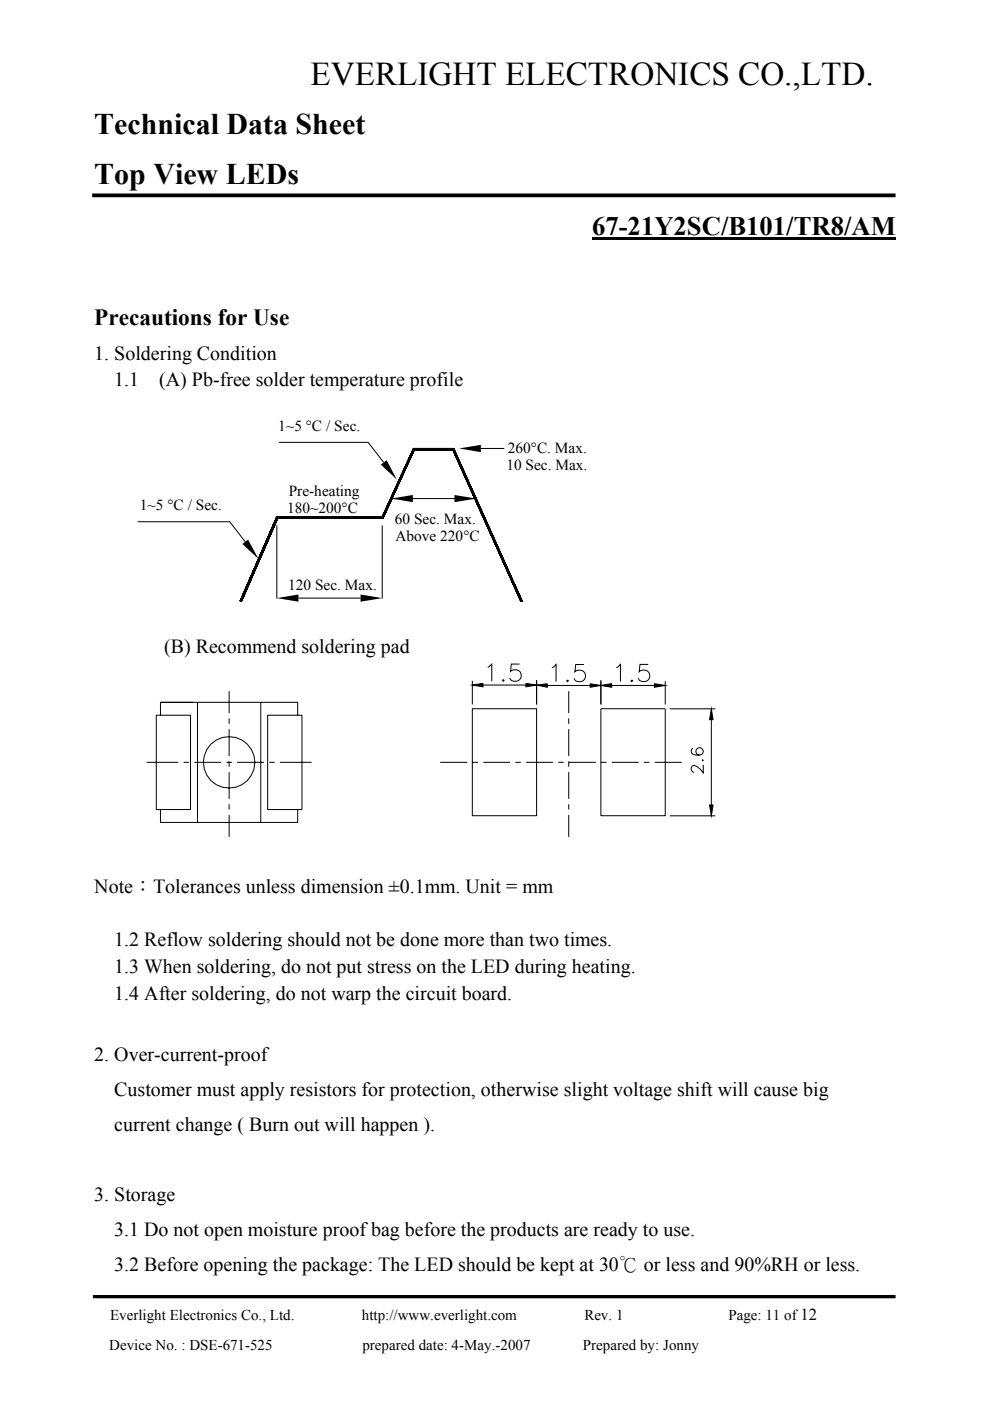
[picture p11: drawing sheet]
<svg xmlns="http://www.w3.org/2000/svg" width="210mm" height="297mm" viewBox="0 0 210 297" stroke-linecap="round" stroke-linejoin="round" font-family="sans-serif">
<defs><g id="words">
<text font-size="7" x="65.9" y="17.9">EVERLIGHT ELECTRONICS CO.,LTD.</text>
<g font-size="6.3">
<text x="20" y="28.4">Technical Data Sheet</text>
<text x="20" y="38.9">Top View LEDs</text>
</g>
<text font-size="5.7" x="125.6" y="49.7">67-21Y2SC/B101/TR8/AM</text>
<text font-size="4.9" x="20" y="68.9">Precautions for Use</text>
<g font-size="4.2">
<text x="20" y="76.3">1. Soldering Condition</text>
<text x="24.2" y="81.9">1.1</text>
<text x="33.8" y="81.9">(A) Pb-free solder temperature profile</text>
<text x="34.8" y="138.5">(B) Recommend soldering pad</text>
<text x="20" y="189.3">Note：Tolerances unless dimension ±0.1mm. Unit = mm</text>
<text x="24.2" y="200.6">1.2 Reflow soldering should not be done more than two times.</text>
<text x="24.2" y="206.3">1.3 When soldering, do not put stress on the LED during heating.</text>
<text x="24.2" y="211.9">1.4 After soldering, do not warp the circuit board.</text>
<text x="20" y="225">2. Over-current-proof</text>
<text x="24.2" y="232.4">Customer must apply resistors for protection, otherwise slight voltage shift will cause big</text>
<text x="24.2" y="239.8">current change ( Burn out will happen ).</text>
<text x="20" y="254.6">3. Storage</text>
<text x="24.2" y="262">3.1 Do not open moisture proof bag before the products are ready to use.</text>
<text x="24.2" y="269.4">3.2 Before opening the package: The LED should be kept at 30℃ or less and 90%RH or less.</text>
</g>
<g font-size="3.2">
<text x="59" y="91.4">1~5 °C / Sec.</text>
<text x="107.7" y="95.9">260°C. Max.</text>
<text x="107.4" y="99.6">10 Sec. Max.</text>
<text x="61.2" y="105.1">Pre-heating</text>
<text x="29.7" y="108.2">1~5 °C / Sec.</text>
<text x="60.9" y="108.8">180~200°C</text>
<text x="83.8" y="111.1">60 Sec. Max.</text>
<text x="83.9" y="114.8">Above 220°C</text>
<text x="61.1" y="125.2">120 Sec. Max.</text>
<text x="23.4" y="279.9">Everlight Electronics Co., Ltd.</text>
<text x="76.8" y="279.9">http://www.everlight.com</text>
<text x="123.9" y="279.9">Rev. 1</text>
<text x="154.5" y="279.9">Page: 11 of12</text>
<text x="23.2" y="286.3">Device No. : DSE-671-525</text>
<text x="76.9" y="286.3">prepared date: 4-May.-2007</text>
<text x="123.7" y="286.3">Prepared by: Jonny</text>
</g>
</g></defs>
<path d="M125.6 50.3h64.4v.6h-64.4z" fill="#000"/>
<path d="M19.7 274.9h170.2" fill="none" stroke="#000" stroke-width=".71" stroke-linecap="butt"/>
<path d="M19.6 41.4h170.3" fill="none" stroke="#000" stroke-width=".79" stroke-linecap="butt"/>
<path d="M28.4 135.6h127v47.4h-127z" fill="#fff"/>
<g fill="none" stroke="#000" stroke-width=".21">
<path d="M59.1 93.8h19l3.3 4.2M102 95.1h5M29.2 110.6h19.5l3.3 4.3M58.7 109.6h22.4l6.6-14.5h8.5l14.6 32.4-14.6-32.4h-8.5l-6.6 14.5h-22.4l-7.8 17.9zM58.7 111.4v15.5M58.8 109.7h22.3l6.7-14.5h8.4l14.5 32.3-14.5-32.3h-8.4l-6.7 14.5h-22.3l-7.8 17.8zM81.1 111.4v15.5M83 105.7h18M51 127.5l7.8-17.9h22.3l6.6-14.5h8.5l14.5 32.4M51 127.5l7.8-17.9h22.3l6.6-14.4h8.5l14.5 32.3M51 127.5l7.8-17.8h22.3l6.6-14.5h8.5l14.5 32.3M51.1 127.5l7.7-17.8h22.4l6.6-14.5h8.4l14.4 32.3"/>
<path d="M51.1 127.5l7.7-17.8h22.4l6.6-14.5h8.3l14.5 32.3M51.1 127.5l7.7-17.8h22.4l6.6-14.4h8.3l14.5 32.2M51.1 127.5l7.8-17.7h22.3l6.6-14.5h8.3l14.5 32.2M51.1 127.6l7.8-17.8h22.3l6.6-14.5h8.3l14.5 32.3M63.3 126.8h13.2M110.6 127.6l-14.5-32.3h-8.3l-6.6 14.5h-22.3l-7.7 17.8 7.7-17.8h22.3l6.6-14.4h8.3l14.4 32.2-14.4-32.2h-8.2l-6.7 14.4h-22.3l-7.7 17.8 7.7-17.7 22.3-.1 6.7-14.4h8.2l14.4 32.2-14.4-32.2h-8.2l-6.7 14.5h-22.3l-7.7 17.7M110.7 127.5l-14.5-32.4h-8.5l-6.6 14.5h-22.3l-7.9 17.9 7.8-17.9h22.4l6.6-14.5h8.5l14.6 32.4M33.1 151.6h7.3v20h-7.3zM34 151.6v-2.7h29.1v2.7M41.9 148.9v25.5M48.6 146.5v4.7M48.6 152.3v1.2"/>
<path d="M48.6 154.6v5.7M55.3 148.9v25.5M56.8 151.6h7.3v20h-7.3zM100.2 145.2l2.2-.3v.7zM100.2 150.3h13.6v22.7h-13.6zM100.2 144.3v5.1M102.4 145.2h9.1M103.4 141.5l.9-.7v3.6M106.7 144.1l.2 .2-.2 .1-.1-.1zM110.2 140.8h-1.7l-.2 1.5a1.29 1.29 0 0 1 1.9 0 1.29 1.29 0 0 1-.2 1.9 1.29 1.29 0 0 1-1.9-.5M111.5 144.9l2.3 .3-2.3 .4zM113.8 145.2l2.3-.2v.7z"/>
<path d="M113.8 144.2v5.2M116.1 145.3h9.1M117.1 141.6l.8-.7v3.6M120.4 144.2l.1 .2-.1 .1-.2-.1zM120.6 146.5v4.7M120.6 152.3v1.2M120.6 154.6v5.7M123.8 140.9h-1.7l-.2 1.5a1.29 1.29 0 0 1 2 0 1.29 1.29 0 0 1-.3 2 1.29 1.29 0 0 1-1.8-.6M125.2 145l2.2 .3-2.2 .4zM127.4 145.3l2.3-.4v.8zM127.4 150.3h13.7v22.7h-13.7zM127.4 144.2v5.2"/>
<path d="M129.7 145.3h9.1M130.7 141.6l.9-.7v3.6M134 144.2l.2 .1-.2 .2-.2-.2zM137.5 140.9h-1.8l-.1 1.5a1.28 1.28 0 0 1 1.9 0 1.28 1.28 0 0 1-.2 1.9 1.28 1.28 0 0 1-1.9-.5M138.8 144.9l2.3 .4-2.3 .4zM141.1 144.4v5M142.1 150.3h9.6M147 158.6a.73 .73 0 0 0-.4 .8 .73 .73 0 0 0 .5 .6 1.8 1.8 0 0 0 1.9-.3 .8 .8 0 0 0-.3-1.1 .8 .8 0 0 0-1.1 .5 .8 .8 0 0 0 .7 1M150.9 150.3l.4 2.3h-.8zM150.9 150.9v22M31.1 161.6h6.7M34 171.6v2.8h29.1v-2.8"/>
<path d="M38.9 161.6h1.2M41.2 161.6h5.7M48 161.6h1.2M48.6 161.4v1.2M48.6 163.7v5.7M48.6 170.5v1.1M48.6 172.8v4.6M50.3 161.6h5.7M57.1 161.6h1.2M59.4 161.6h6.7M93.4 161.6h5.7M100.2 161.6h1.2"/>
<path d="M102.5 161.6h5.7M109.3 161.6h1.2M111.6 161.6h5.7M118.4 161.6h1.1M120.6 161.4v1.2M120.6 163.7v5.7M120.6 170.5v1.1M120.6 172.8v4.6M120.7 161.6h5.7M127.5 161.6h1.2M129.8 161.6h5.7M136.6 161.6h1.1"/>
<path d="M138.9 161.6h5.7M142.1 173h9.6M149 161.1l.2 .1-.2 .1zM149.2 162.2v1.7l-.8-1-.7-.4-.5-.2a.73 .73 0 0 0-.6 .7 .73 .73 0 0 0 .6 .7M150.5 170.7h.8l-.4 2.2z"/>
<circle cx="48.6" cy="161.6" r="5.5"/>
</g>
<g fill="#000">
<path d="M80.8 98.5l1.2-.9 2.2 4.1zM97.4 95.1l4.6-.8v1.6zM51.4 115.3l1.2-.9 2.2 4.1zM83 105.7l4.6-.8v1.6zM96.4 104.9l4.6 .8-4.6 .8zM58.7 126.8l4.6-.8v1.6zM76.5 126l4.6 .8-4.6 .8zM100.2 145.2l2.2-.3v.7zM111.5 144.9l2.3 .3-2.3 .4zM113.8 145.2l2.3-.2v.7zM125.2 145l2.2 .3-2.2 .4zM127.4 145.3l2.3-.4v.8z"/>
<path d="M138.8 144.9l2.3 .4-2.3 .4zM150.9 150.3l.4 2.3h-.8zM150.5 170.7h.8l-.4 2.2z"/>
</g>
<use href="#words"/>
</svg>
